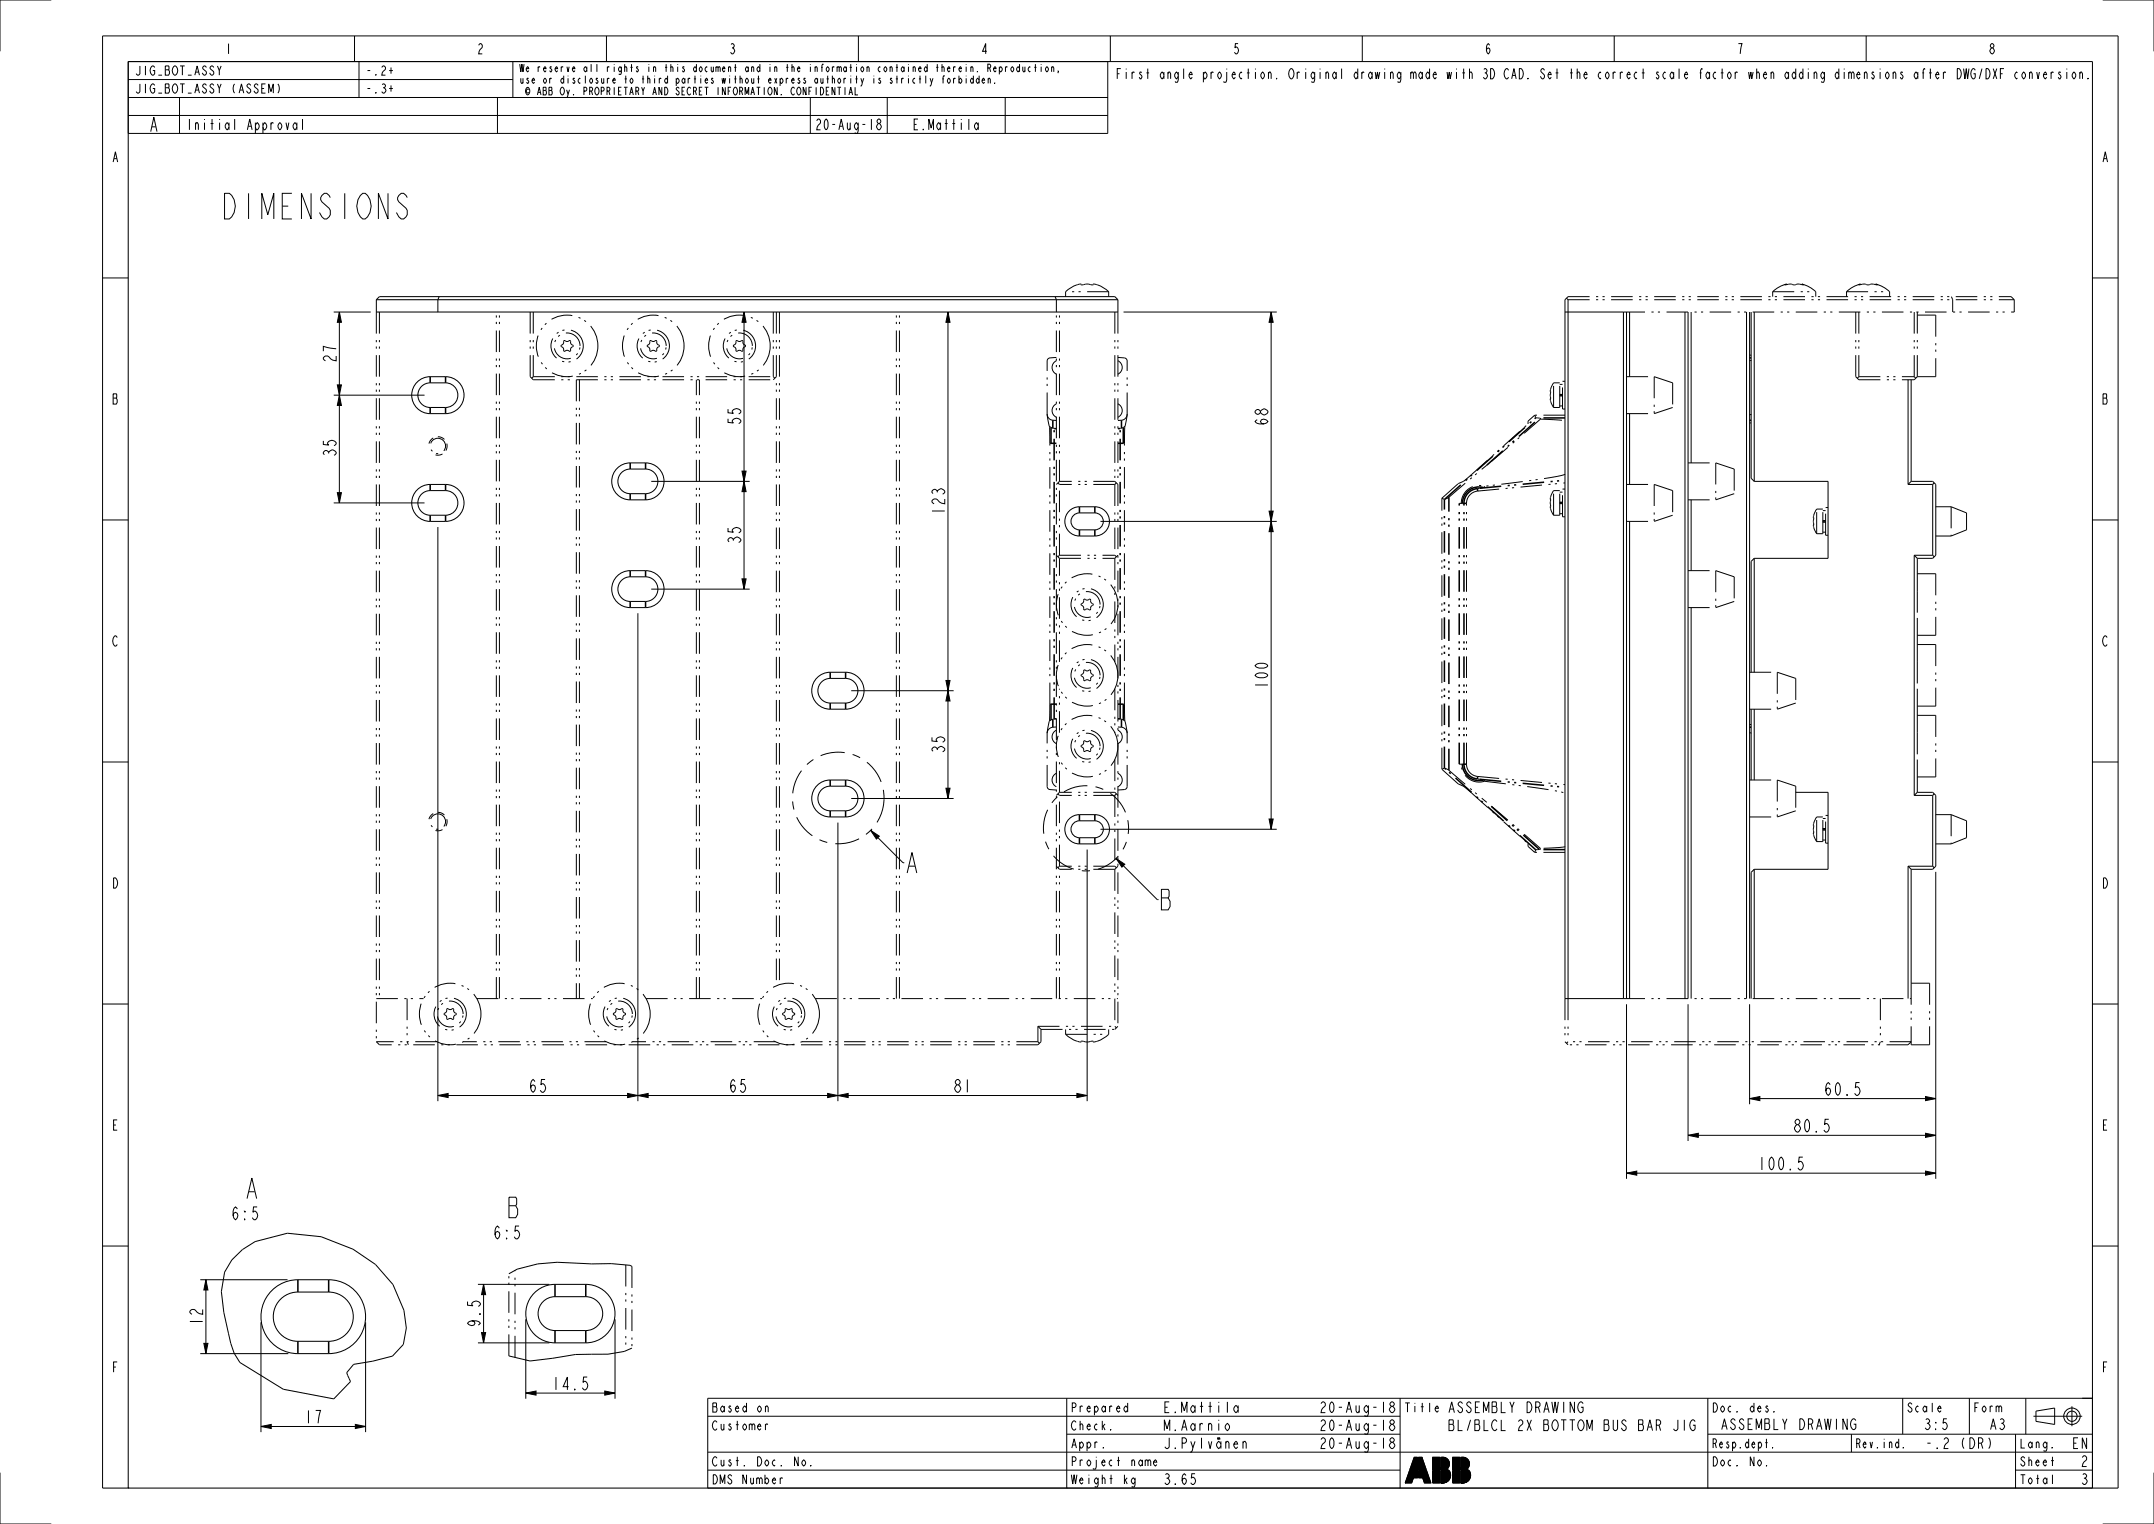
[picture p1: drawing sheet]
<svg xmlns="http://www.w3.org/2000/svg" width="420mm" height="297mm" viewBox="0 0 420 297" stroke-linecap="round" stroke-linejoin="round" font-family="sans-serif">
<defs><g id="words">
<text font-size="6.5" x="42.8" y="42.7">DIMENSIONS</text>
<g font-size="5.2">
<text x="176.3" y="170.1">A</text>
<text x="225.9" y="177.3">B</text>
<text x="47.5" y="233.6">A</text>
<text x="98.6" y="237.3">B</text>
</g>
<text font-size="3.6" x="29" y="25.7">A</text>
<g font-size="3.3">
<text x="65.5" y="70.8" transform="rotate(-90 65.5 70.8)">27</text>
<text x="144.5" y="83" transform="rotate(-90 144.5 83)">55</text>
<text x="247.2" y="83.1" transform="rotate(-90 247.2 83.1)">68</text>
<text x="65.5" y="89.2" transform="rotate(-90 65.5 89.2)">35</text>
<text x="184.2" y="100.5" transform="rotate(-90 184.2 100.5)">123</text>
<text x="144.5" y="106.2" transform="rotate(-90 144.5 106.2)">35</text>
<text x="247.2" y="134.4" transform="rotate(-90 247.2 134.4)">100</text>
<text x="184.2" y="147" transform="rotate(-90 184.2 147)">35</text>
<text x="103" y="212.9">65</text>
<text x="142" y="212.9">65</text>
<text x="185.8" y="212.9">81</text>
<text x="355.5" y="213.5">60.5</text>
<text x="349.5" y="220.6">80.5</text>
<text x="342.6" y="228">100.5</text>
<text x="44.8" y="237.7">6:5</text>
<text x="95.8" y="241.4">6:5</text>
<text x="39.5" y="258.5" transform="rotate(-90 39.5 258.5)">12</text>
<text x="93.7" y="258.8" transform="rotate(-90 93.7 258.8)">9.5</text>
<text x="107.5" y="270.9">14.5</text>
<text x="59.2" y="277.4">17</text>
</g>
<g font-size="2.7">
<text x="36.2" y="25.3">Initial Approval</text>
<text x="158.6" y="25.3">20-Aug-18</text>
<text x="177.6" y="25.3">E.Mattila</text>
<text x="226.7" y="275.3">E.Mattila</text>
<text x="256.6" y="275.3">20-Aug-18</text>
<text x="282.2" y="275.3">ASSEMBLY DRAWING</text>
<text x="226.7" y="278.8">M.Aarnio</text>
<text x="256.6" y="278.8">20-Aug-18</text>
<text x="282.2" y="278.8">BL/BLCL 2X BOTTOM BUS BAR JIG</text>
<text x="335.4" y="278.6">ASSEMBLY DRAWING</text>
<text x="374.9" y="278.6">3:5</text>
<text x="387.8" y="278.6">A3</text>
<text x="226.7" y="282.3">J.Pylvänen</text>
<text x="256.6" y="282.3">20-Aug-18</text>
<text x="375" y="282.3">-.2 (DR)</text>
<text x="403.8" y="282.3">EN</text>
<text x="405.5" y="285.8">2</text>
<text x="226.7" y="289.3">3.65</text>
<text x="405.5" y="289.3">3</text>
</g>
<g font-size="2.6">
<text x="43.8" y="10.5">1</text>
<text x="93" y="10.5">2</text>
<text x="142.1" y="10.5">3</text>
<text x="191.2" y="10.5">4</text>
<text x="240.3" y="10.5">5</text>
<text x="289.5" y="10.5">6</text>
<text x="338.6" y="10.5">7</text>
<text x="387.7" y="10.5">8</text>
<text x="217.5" y="15.4">First angle projection. Original drawing made with 3D CAD. Set the correct</text>
<text x="322.5" y="15.4">scale factor when adding dimensions after DWG/DXF conversion.</text>
<text x="21.8" y="31.6">A</text>
<text x="409.8" y="31.6">A</text>
<text x="21.8" y="78.8">B</text>
<text x="409.8" y="78.8">B</text>
<text x="21.8" y="125.9">C</text>
<text x="409.8" y="125.9">C</text>
<text x="21.8" y="173.1">D</text>
<text x="409.8" y="173.1">D</text>
<text x="21.8" y="220.3">E</text>
<text x="409.8" y="220.3">E</text>
<text x="21.8" y="267.4">F</text>
<text x="409.8" y="267.4">F</text>
</g>
<g font-size="2.3">
<text x="26.2" y="14.7">JIG_BOT_ASSY</text>
<text x="71.2" y="14.7">-.2+</text>
<text x="26.2" y="18.2">JIG_BOT_ASSY (ASSEM)</text>
<text x="71.2" y="18.2">-.3+</text>
<text x="138.7" y="275.2">Based on</text>
<text x="208.7" y="275.2">Prepared</text>
<text x="273.7" y="275.2">Title</text>
<text x="333.7" y="275.2">Doc. des.</text>
<text x="371.7" y="275.2">Scale</text>
<text x="384.7" y="275.2">Form</text>
<text x="138.7" y="278.7">Customer</text>
<text x="208.7" y="278.7">Check.</text>
<text x="138.7" y="285.7">Cust. Doc. No.</text>
<text x="208.7" y="285.7">Project name</text>
<text x="208.7" y="282.2">Appr.</text>
<text x="333.7" y="285.7">Doc. No.</text>
<text x="333.7" y="282.2">Resp.dept.</text>
<text x="361.7" y="282.2">Rev.ind.</text>
<text x="393.7" y="285.7">Sheet</text>
<text x="393.7" y="282.2">Lang.</text>
<text x="138.7" y="289.2">DMS Number</text>
<text x="208.7" y="289.2">Weight kg</text>
<text x="393.7" y="289.2">Total</text>
</g>
<g font-size="2">
<text x="101.2" y="14">We reserve all rights in this document and in the information contained</text>
<text x="101.2" y="16.3">use or disclosure to third parties without express authority is strictly</text>
<text x="182.2" y="14">therein. Reproduction,</text>
<text x="183.3" y="16.3">forbidden.</text>
<text x="102.4" y="18.5">© ABB Oy. PROPRIETARY AND SECRET INFORMATION. CONFIDENTIAL</text>
</g>
</g></defs>
<g fill="#000">
<path d="M274.8 286.6h1.6l-2.4 2.4zM275.8 284h.6l-1.5 2.4zM274 289l2.4-2.4-.8 1.4zM274 289l1.6-1-.4 1zM276.4 284v2.4h-1.5zM276.4 286.6v1.4h-.8zM276.6 284h.7l-.7 2.4zM276.6 286.6h1.6l-1.6 1.4zM276.6 288l1.6-1.4-.8 1.4zM277.3 284l.8 2.4h-1.5zM278.2 286.6l-.4 2.4-.4-1zM278.2 286.6l.8 2.4h-1.2z"/>
<path d="M279.4 284h1.4l-1.4 2.4zM279.4 286.6h1.4l-1.4 2.4zM280.8 284v2.4h-1.4zM280.8 286.6v2.4h-1.4zM281 286.6h1.6l-1.6 2.4zM281.4 284h.2l-.6 2.4zM281 289l.9-.1zM281 289h.6zM281.6 284l.3 .1-.9 2.3zM281 289l1.1-.2zM281.9 284.1l.2 .1-1.1 2.2zM281 289l1.4-.4-.3 .2z"/>
<path d="M281 286.4l1.4-.3-.2 .1zM281 286.4l1.2-.1zM282.1 284.2l.2 .2-1.3 2zM281 286.4l1.3-.1zM281 286.4h1.4zM281 286.4l1.5-.6-.1 .3zM281 289l1.5-.6-.1 .2zM282.3 284.4l.1 .2-1.4 1.8zM281 286.4l1.6-.8-.1 .2zM281 289l1.7-.8-.2 .2zM282.4 284.6l.1 .2-1.5 1.6zM281 286.4l1.6-1.1v.3z"/>
<path d="M281 286.4l1.5-1.6 .1 .3zM281 286.4l1.6-1.3v.2zM281 289l1.8-1.1-.1 .3zM282.6 286.6l.1 .2-1.7 2.2zM281 289l1.8-1.4v.3zM282.7 286.8l.1 .3-1.8 1.9zM281 289l1.8-1.6v.2zM282.8 287.1v.3l-1.8 1.6zM283.3 284h1.4l-1.4 2.4zM283.3 286.6h1.4l-1.4 2.4zM284.7 284v2.4h-1.4zM284.7 286.6v2.4h-1.4z"/>
<path d="M284.9 286.6h1.6l-1.6 2.4zM285.3 284h.2l-.6 2.4zM284.9 289l.9-.1zM284.9 289h.6zM285.5 284l.3 .1-.9 2.3zM284.9 289l1.1-.2zM285.8 284.1l.2 .1-1.1 2.2zM284.9 289l1.4-.4-.3 .2zM284.9 286.4l1.4-.3-.2 .1zM284.9 286.4l1.2-.1zM286 284.2l.2 .2-1.3 2zM284.9 286.4l1.3-.1z"/>
<path d="M284.9 286.4h1.4zM284.9 286.4l1.5-.6-.1 .3zM284.9 289l1.5-.6-.1 .2zM286.2 284.4l.1 .2-1.4 1.8zM284.9 286.4l1.6-.8-.1 .2zM284.9 289l1.7-.8-.2 .2zM286.3 284.6l.1 .2-1.5 1.6zM284.9 286.4l1.6-1.1v.3zM284.9 286.4l1.5-1.6 .1 .3zM284.9 286.4l1.6-1.3v.2zM284.9 289l1.8-1.1-.1 .3zM286.5 286.6l.1 .2-1.7 2.2z"/>
<path d="M284.9 289l1.8-1.4v.3zM286.6 286.8l.1 .3-1.8 1.9zM284.9 289l1.8-1.6v.2zM286.7 287.1v.3l-1.8 1.6z"/>
</g>
<g fill="none" stroke="#000" stroke-width=".19">
<path d="M10 0h-10v10M25 12h191v14h-191zM25 15.5h75M25 19h191M35 19v7M69.1 7v5M70 12v7M97 19v7M100 12v7M118.2 7v5M158 19v7M167.4 7v5"/>
<path d="M173 19v7M196 19v7M216.5 7v5M265.6 7v5M314.7 7v5M363.9 7v5M410 0h10v10M25 22.5h191M20 54.2h5M408 54.2h5M20 101.3h5M408 101.3h5"/>
<path d="M20 148.5h5M408 148.5h5M20 195.7h5M408 195.7h5M20 242.8h5M408 242.8h5M138 272.5h270v17.5h-270zM138 276h135M208 279.5h65M208 272.5v17.5M273 272.5v17.5M333 279.5h75"/>
<path d="M333 272.5v17.5M361 279.5v3.5M371 272.5v7M384 272.5v7M393 279.5v10.5M395 272.5v7M396.5 276h9.5M397 275l3.6-.6v3.2l-3.6-.6zM404 274.1v3.8M0 287v10h10M20 290v-283h393v283M25 289.9l.1 .1z"/>
<path d="M138 283h270M138 286.5h135M274 289l2.4-2.4-.8 1.4zM274 289l1.6-1-.4 1zM274.8 286.6h1.6l-2.4 2.4zM274.8 286.6h1.6v1.4h-.8l-.4 1h-1.2zM275.8 284h.6l-1.5 2.4zM275.8 284h.6v2.4h-1.5zM276.4 284v2.4h-1.5zM276.4 286.6v1.4h-.8zM276.6 284h.7l-.7 2.4zM276.6 286.6h1.6l-1.6 1.4z"/>
<path d="M276.6 288l1.6-1.4-.8 1.4zM276.6 286.6h1.6l.8 2.4h-1.2l-.4-1h-.8zM276.6 284h.7l.8 2.4h-1.5zM277.3 284l.8 2.4h-1.5zM278.2 286.6l-.4 2.4-.4-1zM278.2 286.6l.8 2.4h-1.2zM279.4 284h1.4l-1.4 2.4zM279.4 286.6h1.4l-1.4 2.4zM279.4 286.6h1.4v2.4h-1.4zM279.4 284h1.4v2.4h-1.4zM280.8 284v2.4h-1.4zM280.8 286.6v2.4h-1.4z"/>
<path d="M281 286.4l1.3-.1zM281 286.4l1.2-.1zM281 286.4l1.4-.3-.2 .1zM281 286.4l1.5-.6-.1 .3zM281 286.4l1.6-.8-.1 .2zM281 286.4l1.6-1.1v.3zM281 286.4l1.6-1.3v.2zM281 286.4l1.5-1.6 .1 .3zM281 284h.4l-.4 2.4zM281 286.4h1.4zM281 289l.9-.1zM281 289l1.1-.2z"/>
<path d="M281 289l1.4-.4-.3 .2zM281 289l1.5-.6-.1 .2zM281 289l1.7-.8-.2 .2zM281 289l1.8-1.1-.1 .3zM281 289l1.8-1.4v.3zM281 289l1.8-1.6v.2zM281 286.6h1.6l-1.6 2.4zM281 289h.6zM281 286.6h1.6a1.54 1.54 0 0 1 0 1.8 1.54 1.54 0 0 1-1.6 .6zM281 284a1.32 1.32 0 0 1 1.5 .6 1.32 1.32 0 0 1-.3 1.6l.2 .2h-1.4zM281.4 284h.2l-.6 2.4zM281.6 284l.3 .1-.9 2.3z"/>
<path d="M281.9 284.1l.2 .1-1.1 2.2zM282.1 284.2l.2 .2-1.3 2zM282.3 284.4l.1 .2-1.4 1.8zM282.4 284.6l.1 .2-1.5 1.6zM282.6 286.6l.1 .2-1.7 2.2zM282.7 286.8l.1 .3-1.8 1.9zM282.8 287.1v.3l-1.8 1.6zM283.3 284h1.4l-1.4 2.4zM283.3 286.6h1.4l-1.4 2.4zM283.3 286.6h1.4v2.4h-1.4zM283.3 284h1.4v2.4h-1.4zM284.7 284v2.4h-1.4z"/>
<path d="M284.7 286.6v2.4h-1.4zM284.9 286.4l1.3-.1zM284.9 286.4l1.2-.1zM284.9 286.4l1.4-.3-.2 .1zM284.9 286.4l1.5-.6-.1 .3zM284.9 286.4l1.6-.8-.1 .2zM284.9 286.4l1.6-1.1v.3zM284.9 286.4l1.6-1.3v.2zM284.9 286.4l1.5-1.6 .1 .3zM284.9 284h.4l-.4 2.4zM284.9 286.4h1.4zM284.9 289l.9-.1z"/>
<path d="M284.9 289l1.1-.2zM284.9 289l1.4-.4-.3 .2zM284.9 289l1.5-.6-.1 .2zM284.9 289l1.7-.8-.2 .2zM284.9 289l1.8-1.1-.1 .3zM284.9 289l1.8-1.4v.3zM284.9 289l1.8-1.6v.2zM284.9 286.6h1.6l-1.6 2.4zM284.9 289h.6zM284.9 284a1.32 1.32 0 0 1 1.5 .6 1.32 1.32 0 0 1-.3 1.6l.2 .2h-1.4zM284.9 286.6h1.6a1.54 1.54 0 0 1 0 1.8 1.54 1.54 0 0 1-1.6 .6zM285.3 284h.2l-.6 2.4z"/>
<path d="M285.5 284l.3 .1-.9 2.3zM285.8 284.1l.2 .1-1.1 2.2zM286 284.2l.2 .2-1.3 2zM286.2 284.4l.1 .2-1.4 1.8zM286.3 284.6l.1 .2-1.5 1.6zM286.5 286.6l.1 .2-1.7 2.2zM286.6 286.8l.1 .3-1.8 1.9zM286.7 287.1v.3l-1.8 1.6zM393 286.5h15M420 287v10h-10"/>
<circle cx="404" cy="276" r="1.6"/>
<circle cx="404" cy="276" r="1"/>
</g>
<path d="M281.2 284v2.4M285.1 284v2.4" fill="none" stroke="#000" stroke-width=".4"/>
<path d="M45.2 245.5l2.1-2 2.4-1.5 6.3-1.7 6.6 .7 6.2 2.4 4.4 3 3.4 3.9 2.2 5.1 .4 3.4-.6 3.2-2.1 2.3-3.8 1-3.7 .6-1.4 1.6 .7 1.7-3.2 3.4-9.9-1.9-8.4-5.2-1.1-1.8a55.6 55.6 0 0 1-2.5-12l.6-3.8zM123.2 246.8l-.4-.2-3.6-.3h-3.8l-6.8-.3-3.7 .3-4.1 1-1.6 .9M123.2 262.7l-1.5 .7-3.2 .5-6.3 .1-4.4 .7-4.5 .5-4.1-1M20 290h393M25 290v-278h383v278" fill="none" stroke="#000" stroke-width=".2"/>
<path d="M172.4 155.5a8.9 8.9 0 0 0-13.1-7.9 8.9 8.9 0 0 0-1 15.2 8.9 8.9 0 0 0 14-6.1l.1-1.2M220.1 161.4a8.3 8.3 0 0 0-12.2-7.3 8.3 8.3 0 0 0-.9 14.1 8.3 8.3 0 0 0 13-5.6l.1-1.2" fill="none" stroke="#000" stroke-width=".19" stroke-dasharray="1.6 1.6 4.8 1.6" stroke-linecap="butt"/>
<!-- layer: ALL_DIM -->
<g fill="#000">
<path d="M66.2 77l.4 2h-.8zM66.2 60.8l.4 2h-.8zM65.8 75h.8l-.4 2zM145.1 60.8l.4 2h-.8zM184.8 60.8l.4 2h-.8zM247.9 60.8l.4 2h-.8zM65.8 96h.8l-.4 2zM145.1 93.8l.4 2h-.8zM144.7 91.8h.8l-.4 2zM144.7 112.8h.8l-.4 2zM247.9 101.6l.4 2h-.8zM247.5 99.6h.8l-.4 2z"/>
<path d="M184.8 134.6l.4 2h-.8zM184.4 132.6h.8l-.4 2zM184.4 153.6h.8l-.4 2zM247.5 159.6h.8l-.4 2zM85.4 213.5l2-.4v.8zM124.4 213.5l2-.4v.8zM122.4 213.1l2 .4-2 .4zM163.4 213.5l2-.4v.8zM161.4 213.1l2 .4-2 .4zM210 213.1l2 .4-2 .4zM341.1 214.1l2-.4v.8zM375.4 213.7l2 .4-2 .4z"/>
<path d="M317.1 228.6l2-.4v.8zM329.1 221.3l2-.4v.8zM375.4 220.9l2 .4-2 .4zM375.4 228.2l2 .4-2 .4zM40.1 249.4l.4 2h-.8zM94.3 250.3l.4 2h-.8zM39.7 261.8h.8l-.4 2zM50.9 278l2-.4v.8zM69.3 277.6l2 .4-2 .4zM93.9 259.7h.8l-.4 2zM102.5 271.5l2-.4v.8zM117.9 271.1l2 .4-2 .4z"/>
</g>
<g fill="none" stroke="#000" stroke-width=".19">
<path d="M65.1 77h17.7M65.1 60.8h7.2M65.8 75h.8l-.4 2zM66.2 77l.4 2h-.8zM66.2 60.8l.4 2h-.8zM66.2 60.8v37.2M145.1 60.8l.4 2h-.8zM145.1 60.8v54M184.8 60.8l.4 2h-.8zM184.8 60.8v94.8M219.1 60.8h29.9M247.9 60.8l.4 2h-.8z"/>
<path d="M247.9 60.8v100.8M65.1 98h17.7M65.8 96h.8l-.4 2zM127 93.8h19.2M144.7 91.8h.8l-.4 2zM145.1 93.8l.4 2h-.8zM247.5 99.6h.8l-.4 2zM85.4 102.7v111.9M124.4 119.5v95.1M127 114.8h19.2M144.7 112.8h.8l-.4 2zM214.6 101.6h34.4"/>
<path d="M247.9 101.6l.4 2h-.8zM166 134.6h19.9M184.4 132.6h.8l-.4 2zM184.8 134.6l.4 2h-.8zM166 155.6h19.9M184.4 153.6h.8l-.4 2zM247.5 159.6h.8l-.4 2zM163.4 160.3v54.3M212 165.6v49M214.6 161.6h34.4M377.4 169.9v59.8M317.1 195.7v34"/>
<path d="M329.1 195.7v26.7M341.1 195.7v19.5M85.4 213.5l2-.4v.8zM85.4 213.5h126.6M122.4 213.1l2 .4-2 .4zM124.4 213.5l2-.4v.8zM161.4 213.1l2 .4-2 .4zM163.4 213.5l2-.4v.8zM210 213.1l2 .4-2 .4zM341.1 214.1l2-.4v.8zM341.1 214.1h36.3M375.4 213.7l2 .4-2 .4z"/>
<path d="M317.1 228.6l2-.4v.8zM317.1 228.6h60.3M329.1 221.3l2-.4v.8zM329.1 221.3h48.3M375.4 220.9l2 .4-2 .4zM375.4 228.2l2 .4-2 .4zM39 249.4h17.1M40.1 249.4l.4 2h-.8zM40.1 249.4v14.4M50.9 257.7v21.4M71.3 257.7v21.4M93.2 250.3h13.9"/>
<path d="M93.9 259.7h.8l-.4 2zM94.3 250.3l.4 2h-.8zM94.3 250.3v11.4M102.5 257.1v15.5M119.9 257.1v15.5M39 263.8h17.2M39.7 261.8h.8l-.4 2zM50.9 278l2-.4v.8zM50.9 278h20.4M69.3 277.6l2 .4-2 .4zM93.2 261.7h13.9M102.5 271.5l2-.4v.8z"/>
<path d="M102.5 271.5h17.4M117.9 271.1l2 .4-2 .4z"/>
</g>
<!-- layer: ASSEM_MEM -->
<g fill="none" stroke="#000" stroke-width=".19" stroke-dasharray="4.2 1.3 .4 .8 .4 1.3" stroke-linecap="butt">
<path d="M207.8 57.8v-.9M209.9 55.5l-1.3 .7-.8 .7M210 55.5h-.1M210.1 55.5h-.1M210.4 55.4l-.3 .1M210.8 55.5v-.1M210.8 55.4h-.4M211.3 55.5h-.5M211.6 55.4l-.3 .1M212.3 55.4h-.7M212.7 55.5l-.4-.1M213.2 55.4v.1"/>
<path d="M213.2 55.5h-.5M213.5 55.4h-.3M213.8 55.5l-.3-.1M213.9 55.5h-.1M214 55.5h-.1M216.2 57.8v-.9M216.2 56.9h-8.4M216.2 56.9l-1.3-1-.9-.4M305.1 58.4v2.4M305.7 57.8l-.6 .6M305.7 58.4v2.4M305.7 58.4l-.3-.3"/>
<path d="M305.7 58.4h87M305.7 57.8h86.4M345.6 56.9v.9M345.6 56.9h8.4M348 55.5h.1M348.1 55.5l.2-.1M348.3 55.4h.1M348.4 55.5v-.1M348.4 55.4l-1.5 .5-1.3 1M348.4 55.5h-.4M348.8 55.4l-.4 .1M349.4 55.4h-.6"/>
<path d="M349.6 55.5l-.2-.1M349.8 55.5h-.2M350.1 55.5h-.3M350.3 55.4l-.2 .1M350.9 55.4h-.6M351.3 55.5l-.4-.1M351.3 55.5v-.1M351.3 55.4h.1M351.4 55.4l.2 .1M351.6 55.5h.1M351.7 55.5h-.4M354 56.9v.9"/>
<path d="M354 56.9l-1.2-1-1.5-.5M360 56.9v.9M360 56.9h8.4M362.4 55.5h.1M362.5 55.5l.2-.1M362.7 55.4h.1M362.8 55.5v-.1M362.8 55.4l-1.5 .5-1.3 1M362.8 55.5h-.4M363.2 55.4l-.4 .1M363.8 55.4h-.6M364 55.5l-.2-.1"/>
<path d="M364.2 55.5h-.2M364.5 55.5h-.3M364.7 55.4l-.2 .1M365.3 55.4h-.6M365.7 55.5l-.4-.1M365.7 55.5v-.1M365.7 55.4h.1M365.8 55.4l.2 .1M366 55.5h.1M366.1 55.5h-.4M368.4 56.9v.9M368.4 56.9l-1.2-1-1.5-.5"/>
<path d="M380.7 58.4v2.4M380.7 58.4l-.2-.6M392.7 58.4v2.4M392.7 58.4l-.6-.6M73.4 60.8v142.2M74 60.8v133.8M103.4 73.4v-12.6M104 73.4l-.3 .3M104 73.4v-12.6M104 74l-.6-.6M104 74h46.8M104 73.4h46.8"/>
<path d="M109.4 67.4l.1 .2M109.5 67.6l.3 .1 .1 .5M109.5 67.2l-.1 .2M109.9 66.6l-.1 .5-.3 .1M109.9 68.2l.1 .2M110 66.4l-.1 .2M110 68.4h.2M110.2 66.4l.2 .1 .5-.1M110.2 66.4h-.2M110.9 68.4l-.2-.1-.5 .1M110.9 66.4h.3M111.2 66.4l.1 .2"/>
<path d="M111.2 68.4h-.3M111.3 66.6l.1 .5 .2 .1M111.3 68.2l-.1 .2M111.6 67.6l-.2 .1-.1 .5M111.6 67.2l.2 .2M111.8 67.4l-.2 .2M112.4 74v120.6M113 74v120.6M113.1 67.4a2.52 2.52 0 0 0-3.6-2.3 2.52 2.52 0 0 0-.5 4.3 2.52 2.52 0 0 0 4-1.4l.1-.6M113.7 67.4a3.2 3.2 0 0 0-4.5-2.8 3.2 3.2 0 0 0-.5 5.3 3.2 3.2 0 0 0 5-1.9v-.6M116.6 67.4a6 6 0 0 0-8.7-5.3 6 6 0 0 0-.9 10.2 6 6 0 0 0 9.5-3.9l.1-1M126.2 67.4l.1 .2"/>
<path d="M126.3 67.6l.3 .1 .1 .5M126.3 67.2l-.1 .2M126.7 66.6l-.1 .5-.3 .1M126.7 68.2l.1 .2M126.8 66.4l-.1 .2M126.8 68.4h.2M127 66.4l.2 .1 .5-.1M127 66.4h-.2M127.7 68.4l-.2-.1-.5 .1M127.7 66.4h.3M128 66.4l.1 .2M128 68.4h-.3"/>
<path d="M128.1 66.6l.1 .5 .2 .1M128.1 68.2l-.1 .2M128.4 67.6l-.2 .1-.1 .5M128.4 67.2l.2 .2M128.6 67.4l-.2 .2M129.9 67.4a2.52 2.52 0 0 0-3.6-2.3 2.52 2.52 0 0 0-.5 4.3 2.52 2.52 0 0 0 4-1.4l.1-.6M130.5 67.4a3.2 3.2 0 0 0-4.5-2.8 3.2 3.2 0 0 0-.5 5.3 3.2 3.2 0 0 0 5-1.9v-.6M133.4 67.4a6 6 0 0 0-8.7-5.3 6 6 0 0 0-.9 10.2 6 6 0 0 0 9.5-3.9l.1-1M143 67.4l.1 .2M143.1 67.6l.3 .1 .1 .5M143.1 67.2l-.1 .2M143.5 66.6l-.1 .5-.3 .1"/>
<path d="M143.5 68.2l.1 .2M143.6 66.4l-.1 .2M143.6 68.4h.2M143.8 66.4l.2 .1 .5-.1M143.8 66.4h-.2M144.5 68.4l-.2-.1-.5 .1M144.5 66.4h.3M144.8 66.4l.1 .2M144.8 68.4h-.3M144.9 66.6l.1 .5 .2 .1M144.9 68.2l-.1 .2M145.2 67.6l-.2 .1-.1 .5"/>
<path d="M145.2 67.2l.2 .2M145.4 67.4l-.2 .2M146.7 67.4a2.52 2.52 0 0 0-3.6-2.3 2.52 2.52 0 0 0-.5 4.3 2.52 2.52 0 0 0 4-1.4l.1-.6M147.3 67.4a3.2 3.2 0 0 0-4.5-2.8 3.2 3.2 0 0 0-.5 5.3 3.2 3.2 0 0 0 5-1.9v-.6M150.2 67.4a6 6 0 0 0-8.7-5.3 6 6 0 0 0-.9 10.2 6 6 0 0 0 9.5-3.9l.1-1M150.8 74l.6-.6M150.8 60.8v12.6M151.1 73.7l-.3-.3M151.4 60.8v131.3M152 60.8v131.1M204.7 69.7h1.3M204.7 69.7l-.2 .1-.3 .5"/>
<path d="M205.1 71.6a1.44 1.44 0 0 0 .9 1.3M206 70.3a1.44 1.44 0 0 0-.9 1.3M206 78.7a1.44 1.44 0 0 0-.9 1.3M217.4 60.8v33M218 69.7h1.2M218 60.8v139.2M218 70.3a1.44 1.44 0 0 1 .8 1.3M218 78.7a1.44 1.44 0 0 1 .8 1.3M218.8 71.6a1.44 1.44 0 0 1-.8 1.3M219.8 70.3l-.1-.2-.5-.4M302.3 77v.3M302.3 77.7v.3"/>
<path d="M302.3 78v.1M302.3 77.3v.4M302.3 76.8v.2M302.3 76v.3M302.3 77.8v-.1M302.3 75.9l.1-.1M302.3 78.1l.1 .1M302.3 75.9v.1M302.3 76.3v.5M302.3 77.7v.1M302.4 75.8h-.1M302.4 78.2l.5 1.2"/>
<path d="M302.9 79.4v-4.8M302.9 79.4h1.2M302.9 74.6h1.2M302.9 74.6l-.5 1.2M304.1 79.4v-4.8M304.1 77.1h.6M304.1 76.9h.6M304.7 79.7v-5.4M304.7 79.1h-.6M304.7 77.2h-.6M304.7 76.9h-.6M304.7 74.9h-.6"/>
<path d="M305.1 79.7h-.4M305.1 74.3h-.4M316.5 60.8h76.2M317.1 73.4h5.4M322.5 73.4v7.2M326.1 79.4l-3.6 1.2M326.1 74.6v4.8M326.1 74.6l-3.6-1.2M361.8 60.8v12.6M362.4 73.4l-.3 .3M362.4 60.8v12.6M362.4 74h10.8"/>
<path d="M362.4 73.4h10.8M362.4 74l-.6-.6M373.2 74l.6-.6M373.2 73.4v-12.6M373.5 73.7l-.3-.3M373.8 73.4v-12.6M373.8 73.4h3.6M373.8 61.4h3.6M377.4 61.4v12M86.9 86.9a1.5 1.5 0 0 0-2.1-1.4 1.5 1.5 0 0 0-.4 2.5 1.5 1.5 0 0 0 2.4-.6l.1-.5M204.2 80.7v-10.4M204.2 80.7l.4 2.4"/>
<path d="M204.2 80.7l.3 .8 .8 .4M204.6 83.1l.3 .2M204.6 83.3v-.2M204.7 86.4l-.1-3.1M204.9 86.4h-.2M204.9 83.3l.4 .1M205.1 80a1.44 1.44 0 0 0 .9 1.3M205.3 83.4l.1 .1M205.4 83.5h.1M206 81.9h-.7M206.6 93.8l-.6 .6M206.6 93.8v-33"/>
<path d="M206.6 94.4l-.3-.3M217.4 94.4l.3-.3M217.4 94.4h-10.8M217.4 93.8h-10.8M217.4 94.4v13.8M218 94.4l-.6-.6M218.4 83.5h.1M218.5 83.5h.1M218.6 83.5l.1-.1M218.7 81.9h-.7M218.7 83.4l.3-.1M218.7 81.9l.8-.4 .3-.8"/>
<path d="M218.8 80a1.44 1.44 0 0 1-.8 1.3M219 83.3l.4-.2M219.3 86.4h-.3M219.3 83.3v3.1M219.3 83.1v.2M219.4 83.1l.4-2.4M219.8 80.7v-10.4M281.1 97.1l3.2-2.8M281.1 97.1l.5 .2M281.6 97.3h.1M282.5 96.9l-.8 .4M282.5 96.9l7.4-6.2"/>
<path d="M284.5 98.1h.6M284.9 98.1l.4-1.6 1-1.2 1.5-.6 1.6 .1M285.3 93.8l-1 .5M286.9 92.5l11-9.9M286.9 92.5l-1.6 1.3M288.1 95.7l17-1.6M288.1 95.7a2.4 2.4 0 0 0-2.2 2.4M288.5 95.1l-.4 .1M289.2 95l-.7 .1M289.4 94.8l-.2 .2M297.9 82.1l1.3-1.2M297.9 82.6v-.5"/>
<path d="M299.5 81.4l-.3-.5M299.5 81.4h.3M299.8 81.4l.4 .1M300.2 81.5l.2 .2M300.4 81.7l-10.5 9M300.4 81.7l3.6 .2 1.1 .1M302.3 98v.3M302.3 98.7v.3M302.3 99v.1M302.3 98.3v.4M302.3 97.8v.2M302.3 97v.3"/>
<path d="M302.3 98.8v-.1M302.3 96.9l.1-.1M302.3 99.1l.1 .1M302.3 96.9v.1M302.3 97.3v.5M302.3 98.7v.1M302.4 96.8h-.1M302.4 99.2l.5 1.2M302.9 95.6h1.2M302.9 95.6l-.5 1.2M304.1 98.1h.6M304.1 97.9h.6"/>
<path d="M304.7 98.2h-.6M304.7 97.9h-.6M304.7 95.9h-.6M305.1 95.3h-.4M305.1 80.9h-5.9M305.1 92.4l-.9 .3-2.9 .5-11.9 1.6M317.1 94.4h5.4M317.1 80.6h5.4M322.5 94.4v7.2M326.1 95.6v4.8M326.1 95.6l-3.6-1.2M329.1 97.4h5.4"/>
<path d="M329.1 90.2h5.4M334.5 90.2v7.2M338.1 96.2l-3.6 1.2M338.1 91.4v4.8M338.1 91.4l-3.6-1.2M354.2 99.2h1.2M354.2 99.2l-.5 1.2M356 99.5h-.6M356.4 98.9h-.4M377.4 98.8h3M380.4 98.8v5.7M383.4 100v3.3"/>
<path d="M383.4 100l-3-1.2M206.6 108.8h10.8M206.6 108.2h10.8M206.6 108.2l-.3 .3M206.6 108.2v-13.8M206.6 108.8l-.6-.6M210.8 117.8l.1 .2M210.9 118l.4 .4v.2M210.9 117.6l-.1 .2M211.3 117l-.1 .5-.3 .1M211.3 118.6l.1 .2M211.4 116.8l-.1 .2"/>
<path d="M211.4 118.8h.2M211.6 116.8l.2 .1 .5-.1M211.6 116.8h-.2M212.3 118.8l-.5-.1-.2 .1M212.3 116.8h.3M212.6 116.8l.1 .2M212.6 118.8h-.3M212.7 117l.1 .5 .2 .1M212.7 118.6l-.1 .2M213 118l-.2 .1-.1 .5M213 117.6l.2 .2M213.2 117.8l-.2 .2"/>
<path d="M214.5 117.8a2.52 2.52 0 0 0-3.6-2.3 2.52 2.52 0 0 0-.5 4.3 2.52 2.52 0 0 0 4-1.4l.1-.6M215.1 117.8a3.2 3.2 0 0 0-4.5-2.8 3.2 3.2 0 0 0-.5 5.3 3.2 3.2 0 0 0 5-1.9v-.6M217.4 108.8l.6-.6M217.4 108.8v20.2M217.7 108.5l-.3-.3M218 117.8a6 6 0 0 0-8.7-5.3 6 6 0 0 0-.9 10.2 6 6 0 0 0 9.5-3.9l.1-1M302.9 100.4v-4.8M302.9 100.4h1.2M304.1 100.4v-4.8M304.7 100.7v-5.4M304.7 100.1h-.6M305.1 100.7h-.4"/>
<path d="M317.1 101.6h5.4M326.1 100.4l-3.6 1.2M329.1 118.4h5.4M329.1 111.2h5.4M334.5 111.2v7.2M338.1 117.2l-3.6 1.2M338.1 112.4v4.8M338.1 112.4l-3.6-1.2M353.6 101.6v.3M353.6 102.4v.2M353.6 102.3v.1M353.6 102.6v.1"/>
<path d="M353.6 101.9v.4M353.6 101.4v.2M353.6 100.6v.3M353.6 102.4v-.1M353.6 102.7v.1M353.6 100.5v.1M353.6 100.9v.5M353.6 102.8h.1M353.7 100.4l-.1 .1M353.7 100.4h-.1M353.7 102.8l.5 1.2M354.2 104v-4.8"/>
<path d="M354.2 104h1.2M355.4 104v-4.8M355.4 101.7h.6M355.4 101.5h.6M356 104.3v-5.4M356 103.7h-.6M356 101.8h-.6M356 101.5h-.6M356.4 104.3h-.4M373.8 111.8h3.6M373.8 115.2v5.2M377.4 104.5h3"/>
<path d="M377.4 111.8v12M383.4 103.3l-3 1.2M204.7 137.2v-50.8M204.9 137.2h-.2M206.6 129v-20.2M210.8 131.6l.1 .2M210.9 131.8l.3 .1 .1 .5M210.9 131.4l-.1 .2M211.3 130.8l-.1 .5-.3 .1M211.3 132.4l.1 .2M211.4 130.6l-.1 .2M211.4 132.6h.2"/>
<path d="M211.6 130.6h-.2M211.6 130.6l.2 .1 .5-.1M212.3 132.6l-.5-.1-.2 .1M212.3 130.6h.3M212.6 130.6l.1 .2M212.6 132.6h-.3M212.7 130.8l.1 .5 .2 .1M212.7 132.4l-.1 .2M213 131.8l-.2 .1-.1 .5M213 131.4l.2 .2M213.2 131.6l-.2 .2M214.5 131.6a2.52 2.52 0 0 0-3.6-2.3 2.52 2.52 0 0 0-.5 4.3 2.52 2.52 0 0 0 4-1.4l.1-.6"/>
<path d="M215.1 131.6a3.2 3.2 0 0 0-4.5-2.8 3.2 3.2 0 0 0-.5 5.3 3.2 3.2 0 0 0 5-1.9v-.6M217.4 134.2v8.6M218 131.6a6 6 0 0 0-8.7-5.3 6 6 0 0 0-.9 10.2 6 6 0 0 0 9.5-3.9l.1-1M219.2 137.2v-50.8M219.3 137.2h-.3M219.3 137.2v3.1M341.1 138.2h5.4M341.1 131h5.4M346.5 131v7.2M350.1 132.2l-3.6-1.2M350.1 132.2v4.8M350.1 137l-3.6 1.2"/>
<path d="M373.8 139.4h3.6M373.8 137.6h3.6M373.8 125.6h3.6M373.8 123.8h3.6M373.8 129v5.2M377.4 125.6v12M377.4 139.4v12M204.2 153.3v-10.4M204.2 153.3l.3 .5 .2 .1M204.6 140.6l-.4 2.3M204.6 140.6l.3-.3M204.6 140.5l.1-.2"/>
<path d="M204.7 140.3v-3.1M204.9 140.3l.4-.1M205.1 152a1.44 1.44 0 0 0 .9 1.3M205.1 143.6a1.44 1.44 0 0 0 .9 1.3M205.3 141.7h.7M205.3 140.2l.1-.1M205.3 141.7l-.8 .4-.3 .8M205.4 140.1h.1M206 150.7a1.44 1.44 0 0 0-.9 1.3M206 142.3a1.44 1.44 0 0 0-.9 1.3M206 154l-1.3-.1M206 155l.6-.6"/>
<path d="M206.3 154.7l.3 .3M206.6 154.4v-6.4M206.6 142.8v-8.6M210.8 145.4l.1 .2M210.9 145.6l.3 .1 .1 .5M210.9 145.2l-.1 .2M211.3 146.2l.1 .2M211.3 144.6v.3l-.4 .3M211.4 146.4h.2M211.4 144.4l-.1 .2M211.6 144.4h-.2M211.6 144.4l.2 .1 .5-.1"/>
<path d="M212.3 146.4l-.2-.1-.5 .1M212.3 144.4h.3M212.6 146.4h-.3M212.6 144.4l.1 .2M212.7 146.2l-.1 .2M212.7 144.6l.1 .5 .2 .1M213 145.6l-.2 .1-.1 .5M213 145.2l.2 .2M213.2 145.4l-.2 .2M214.5 145.4a2.52 2.52 0 0 0-3.6-2.3 2.52 2.52 0 0 0-.5 4.3 2.52 2.52 0 0 0 4-1.4l.1-.6M215.1 145.4a3.2 3.2 0 0 0-4.5-2.8 3.2 3.2 0 0 0-.5 5.3 3.2 3.2 0 0 0 5-1.9v-.6M217.4 155h-10.8"/>
<path d="M217.4 154.4h-10.8M217.4 154.4l.6 .6M217.4 155l.3-.3M217.4 148v6.4M217.4 155v13.8M218 141.7h.7M218 145.4a6 6 0 0 0-8.7-5.3 6 6 0 0 0-.9 10.2 6 6 0 0 0 9.5-3.9l.1-1M218 150.7a1.44 1.44 0 0 1 .8 1.3M218 142.3a1.44 1.44 0 0 1 .8 1.3M218.4 140.1h.1M218.5 140.1h.1M218.6 140.1l.1 .1"/>
<path d="M218.7 140.2l.3 .1M218.8 152a1.44 1.44 0 0 1-.8 1.3M218.8 143.6a1.44 1.44 0 0 1-.8 1.3M219 140.3l.4 .3M219.2 153.9l-1.2 .1M219.2 153.9l.5-.3 .1-.3M219.3 140.3v.2M219.8 153.3v-10.4M219.8 142.9l-.4-2.3M219.8 142.9l-.3-.8-.8-.4M281.1 149.9v-52.8M281.1 149.9l.5-.2"/>
<path d="M281.6 149.7h.1M281.7 149.7l.8 .4M282.5 150.1l7.4 6.3M284.3 152.8l-3.2-2.9M284.3 152.8l1 .4M284.5 148.9h.6M285.3 153.2l1.6 1.3M285.9 148.9v-50.8M285.9 148.9a2.4 2.4 0 0 0 2.2 2.4M286.9 154.5l11 9.9M288.1 151.3l17 1.6M288.5 151.9l-.4-.1"/>
<path d="M289.2 152l-.7-.1M289.4 152.3l-.2-.3M289.4 152.3l-1.6 .1-1.5-.7-1-1.2-.4-1.6M289.4 152.3l11.9 1.5 2.9 .5 .9 .3M341.1 159.2h5.4M341.1 152h5.4M346.5 152v7.2M350.1 153.2l-3.6-1.2M350.1 153.2v4.8M350.1 158l-3.6 1.2M354.2 159.2h1.2M354.2 159.2l-.5 1.2"/>
<path d="M356 159.5h-.6M356.4 158.9h-.4M373.8 151.4h3.6M373.8 142.8v5.2M377.4 158.8h3M380.4 158.8v5.7M383.4 160l-3-1.2M383.4 160v3.3M86.9 160.1a1.5 1.5 0 0 0-2.1-1.4 1.5 1.5 0 0 0-.4 2.5 1.5 1.5 0 0 0 2.4-.6l.1-.5M206.6 169.4l-.6-.6M206.6 168.8v-13.8M206.6 168.8l-.3 .3"/>
<path d="M217.4 169.4h-10.8M217.4 168.8h-10.8M217.4 169.4v30.6M217.4 169.4l.6-.6M217.7 169.1l-.3-.3M297.9 164.4v.6M299.2 166.1l-1.3-1.1M299.5 165.6l-.3 .5M299.5 165.6h.3M300.2 165.5l-.4 .1M300.4 165.3l-10.5-8.9M300.4 165.3l-.2 .2"/>
<path d="M305.1 166.1h-5.9M305.1 165l-1.1 .2-3.6 .1M353.6 161.6v.3M353.6 162.4v.2M353.6 162.3v.1M353.6 162.6v.1M353.6 161.9v.4M353.6 161.4v.2M353.6 160.6v.3M353.6 162.4v-.1M353.6 162.7v.1M353.6 160.5v.1"/>
<path d="M353.6 160.9v.5M353.6 162.8h.1M353.6 160.4h.1M353.7 160.4l-.1 .1M353.7 162.8l.5 1.2M354.2 164h1.2M354.2 164v-4.8M355.4 161.7h.6M355.4 161.5h.6M355.4 164v-4.8M356 163.7h-.6M356 161.8h-.6"/>
<path d="M356 161.5h-.6M356 164.3v-5.4M356.4 164.3h-.4M377.4 164.5h3M383.4 163.3l-3 1.2M73.4 194.6h9.2M79.4 194.6v8.4M86.6 197.6l.1 .2M86.7 197.8l.3 .1 .1 .5M86.7 197.4l-.1 .2M87.1 196.8v.3l-.4 .3M87.1 198.4l.1 .2"/>
<path d="M87.2 196.6l-.1 .2M87.2 198.6h.2M87.4 196.6l.2 .1 .5-.1M87.4 196.6h-.2M88.1 198.6l-.2-.1-.5 .1M88.1 196.6h.3M88.4 196.6l.1 .2M88.4 198.6h-.3M88.5 196.8v.3l.3 .3M88.5 198.4l-.1 .2M88.8 197.8l-.2 .1-.1 .5M88.8 197.4l.2 .2"/>
<path d="M89 197.6l-.2 .2M90.3 197.6a2.52 2.52 0 0 0-3.6-2.3 2.52 2.52 0 0 0-.5 4.3 2.52 2.52 0 0 0 4-1.4l.1-.6M90.9 197.6a3.2 3.2 0 0 0-4.5-2.8 3.2 3.2 0 0 0-.5 5.3 3.2 3.2 0 0 0 5-1.9v-.6M93 194.6h22.6M93.8 197.6a6 6 0 0 0-8.7-5.3 6 6 0 0 0-.9 10.2 6 6 0 0 0 9.5-3.9l.1-1M96.8 194.6v-133.8M97.4 194.6v-133.8M119.6 197.6l.1 .2M119.7 197.8l.3 .1 .1 .5M119.7 197.4l-.1 .2M120.1 196.8v.3l-.4 .3M120.1 198.4l.1 .2"/>
<path d="M120.2 196.6l-.1 .2M120.2 198.6h.2M120.4 196.6l.2 .1 .5-.1M120.4 196.6h-.2M121.1 198.6l-.2-.1-.5 .1M121.1 196.6h.3M121.4 196.6l.1 .2M121.4 198.6h-.3M121.5 196.8v.3l.3 .3M121.5 198.4l-.1 .2M121.8 197.8l-.3 .4v.2M121.8 197.4l.2 .2"/>
<path d="M122 197.6l-.2 .2M123.3 197.6a2.52 2.52 0 0 0-3.6-2.3 2.52 2.52 0 0 0-.5 4.3 2.52 2.52 0 0 0 4-1.4l.1-.6M123.9 197.6a3.2 3.2 0 0 0-4.5-2.8 3.2 3.2 0 0 0-.5 5.3 3.2 3.2 0 0 0 5-1.9v-.6M126 194.6h22.6M126.8 197.6a6 6 0 0 0-8.7-5.3 6 6 0 0 0-.9 10.2 6 6 0 0 0 9.5-3.9l.1-1M135.8 194.6v-120.6M136.4 194.6v-120.6M152.6 197.6l.1 .2M152.7 197.8l.3 .1 .1 .5M152.7 197.4l-.1 .2M153.1 196.8v.3l-.4 .3M153.1 198.4l.1 .2"/>
<path d="M153.2 196.6l-.1 .2M153.2 198.6h.2M153.4 196.6l.2 .1 .5-.1M153.4 196.6h-.2M154.1 198.6l-.2-.1-.5 .1M154.1 196.6h.3M154.4 196.6l.1 .2M154.4 198.6h-.3M154.5 196.8v.3l.3 .3M154.5 198.4l-.1 .2M154.8 197.8l-.3 .4v.2M154.8 197.4l.2 .2"/>
<path d="M155 197.6l-.2 .2M156.3 197.6a2.52 2.52 0 0 0-3.6-2.3 2.52 2.52 0 0 0-.5 4.3 2.52 2.52 0 0 0 4-1.4l.1-.6M156.9 197.6a3.2 3.2 0 0 0-4.5-2.8 3.2 3.2 0 0 0-.5 5.3 3.2 3.2 0 0 0 5-1.9v-.6M159 194.6h59M159.8 197.6a6 6 0 0 0-8.7-5.3 6 6 0 0 0-.9 10.2 6 6 0 0 0 9.5-3.9l.1-1M174.8 194.6v-133.8M175.4 194.6v-133.8M206 194.6v-133.8M206.6 194.6v-25.2M305.1 194.6v8.4M305.7 194.6v8.4M316.5 194.6h56.1"/>
<path d="M366.6 194.6v8.4M372.6 191.6h3.6M372.6 191.6v12M376.2 191.6v12M73.4 203l.6 .6M79.4 203l.2 .6M85.2 203h-11.8M118.2 203h-27.8M151.2 203h-27.8M202.4 203.6h-128.4M202.4 203h-46M202.4 200h15"/>
<path d="M202.4 203l.3 .3M202.4 203v-3M203 200.6h14.4M203 200.6l-.6-.6M203 203v-2.4M203 203l-.6 .6M207.8 201.6h8.4M207.8 200.6v1M207.8 201.6l.8 .6 1.3 .7M209.9 202.9h.1M210 202.9h.1M210.1 202.9l.3 .1"/>
<path d="M210.4 203h.4M210.8 203v-.1M210.8 202.9h.5M211.3 202.9l.3 .1M211.6 203h.7M212.3 203l.4-.1M212.7 202.9h.5M213.2 202.9v.1M213.2 203h.3M213.5 203l.3-.1M213.8 202.9h.1M213.9 202.9h.1"/>
<path d="M214 202.9l.9-.4 1.3-.9M216.2 200.6v1M217.4 200.6l.6-.6M217.7 200.3l-.3-.3M305.1 203l.6 .6M305.4 203.3l.3-.3M366.6 203l-.2 .6M372 203.6h-66.3M372.6 203.6h3.6M372.6 203h-66.9M372.6 203l-.6 .6M122 246.5v16.7"/>
<path d="M123.2 246.8v15.9M99.2 264.2v-16M100.4 264.5v-16.9"/>
</g>
<g fill="none" stroke="#000" stroke-width=".2">
<path d="M73.4 58.4l.6-.6h143.4l.6 .6M73.4 58.4v2.4h144.6v-2.4M73.4 58.4h144.6M85.6 57.8l-.2 .6v2.4M205.7 57.8l.3 .6v2.4M81.3 74.5a3.6 3.6 0 0 1 2.6-1.1h3a3.6 3.6 0 0 1 3.6 3.6 3.6 3.6 0 0 1-3.6 3.6h-3a3.6 3.6 0 0 1-3.3-2.2 3.6 3.6 0 0 1 .7-3.9zM82.4 75.1l.9-.4 3.6-.1a2.4 2.4 0 0 1 2.4 2.4 2.4 2.4 0 0 1-2.4 2.4h-3a2.4 2.4 0 0 1-2.3-1.6 2.4 2.4 0 0 1 .8-2.7zM305.1 60.8h11.4v133.8h-11.4zM305.7 60.8v133.8M317.1 60.8v133.8M317.7 60.8v12.6M328.5 60.8v133.8"/>
<path d="M329.1 60.8v133.8M329.7 60.8v29.4M340.5 60.8v133.8M341.1 70.2l.3 .1M341.1 60.8v133.8M341.1 69.2h.3M341.4 60.8v32.4l.6 .6M342 60.8v33M372 74v20.4M372.6 74v19.8M81.3 95.5a3.6 3.6 0 0 1 2.6-1.1h3a3.6 3.6 0 0 1 3.6 3.6 3.6 3.6 0 0 1-3.6 3.6h-3a3.6 3.6 0 0 1-3.3-2.2 3.6 3.6 0 0 1 .7-3.9zM82.4 96.1l.9-.4 3.6-.1a2.4 2.4 0 0 1 2.4 2.4 2.4 2.4 0 0 1-2.4 2.4h-3a2.4 2.4 0 0 1-2.3-1.6 2.4 2.4 0 0 1 .8-2.7z"/>
<path d="M120.3 91.3a3.6 3.6 0 0 1 2.6-1.1h3a3.6 3.6 0 0 1 3.6 3.6 3.6 3.6 0 0 1-3.6 3.6h-3a3.6 3.6 0 0 1-3.3-2.2 3.6 3.6 0 0 1 .7-3.9zM121.4 91.9l.9-.4 3.6-.1a2.4 2.4 0 0 1 2.4 2.4 2.4 2.4 0 0 1-2.4 2.4h-3a2.4 2.4 0 0 1-2.3-1.6 2.4 2.4 0 0 1 .8-2.7zM208.3 99.8a2.84 2.84 0 0 1 2.2-1h3a2.85 2.85 0 0 1 2.8 2.8 2.85 2.85 0 0 1-2.8 2.9h-3a2.85 2.85 0 0 1-2.6-1.7 2.85 2.85 0 0 1 .4-3zM317.7 80.6v13.8M329.7 97.4v13.8M341.4 80.7l-.3 .2M341.4 82.4h-.3M342 93.8h14.4v15h-14.4M372 94.4h4.8M372.6 93.8l-.6 .6M372.6 93.8h4.2l.6 .6v13.8l-.6 .6h-3M376.8 94.4v13.8"/>
<path d="M377.1 94.1l-.3 .3M120.3 112.3a3.6 3.6 0 0 1 2.6-1.1h3a3.6 3.6 0 0 1 3.6 3.6 3.6 3.6 0 0 1-3.6 3.6h-3a3.6 3.6 0 0 1-3.3-2.2 3.6 3.6 0 0 1 .7-3.9zM121 113.3a2.4 2.4 0 0 1 1.9-.9h3a2.4 2.4 0 0 1 2.4 2.4 2.4 2.4 0 0 1-2.4 2.4h-3a2.4 2.4 0 0 1-2.2-1.4 2.4 2.4 0 0 1 .3-2.5zM209.3 100.4l.7-.4h.5h3a1.65 1.65 0 0 1 1.6 1.6 1.65 1.65 0 0 1-1.6 1.7h-3a1.65 1.65 0 0 1-1.5-1.1 1.65 1.65 0 0 1 .3-1.8zM317.7 101.6v93M329.7 118.4v76.2M342 108.8l-.6 .6v21.6M342 108.8v22.2M373.2 108.2h3.6M373.2 108.2v46.8M373.2 108.2l.6 .6M373.8 108.8v6.4"/>
<path d="M376.8 108.2l.3 .3M159.3 132.1a3.6 3.6 0 0 1 2.6-1.1h3a3.6 3.6 0 0 1 3.6 3.6 3.6 3.6 0 0 1-3.6 3.6h-3a3.6 3.6 0 0 1-3.3-2.2 3.6 3.6 0 0 1 .7-3.9zM160.4 132.7l.9-.4 3.6-.1a2.4 2.4 0 0 1 2.4 2.4 2.4 2.4 0 0 1-2.4 2.4h-3a2.4 2.4 0 0 1-2.3-1.6 2.4 2.4 0 0 1 .8-2.7zM341.4 138.2v13.8M342 138.2v13.8M373.8 120.4v8.6M373.8 134.2v8.6M159.3 153.1a3.6 3.6 0 0 1 2.6-1.1h3a3.6 3.6 0 0 1 3.6 3.6 3.6 3.6 0 0 1-3.6 3.6h-3a3.6 3.6 0 0 1-3.3-2.2 3.6 3.6 0 0 1 .7-3.9zM160.4 153.7l.9-.4 3.6-.1a2.4 2.4 0 0 1 2.4 2.4 2.4 2.4 0 0 1-2.4 2.4h-3a2.4 2.4 0 0 1-2.3-1.6 2.4 2.4 0 0 1 .8-2.7zM208.3 159.8a2.84 2.84 0 0 1 2.2-1h3a2.85 2.85 0 0 1 2.8 2.8 2.85 2.85 0 0 1-2.8 2.9h-3a2.85 2.85 0 0 1-2.6-1.7 2.85 2.85 0 0 1 .4-3zM341.1 142.8l.3 .1M341.1 141.2h.3"/>
<path d="M350.1 154.4h6.3v15h-14.4M373.2 155h3.6M373.8 154.4h3l.6 .6v13.8l-.6 .6h-4.2M373.8 148v6.4M373.8 154.4l-.6 .6M376.8 155v13.8M377.1 154.7l-.3 .3M209.3 160.4l.7-.4h.5h3a1.65 1.65 0 0 1 1.6 1.6 1.65 1.65 0 0 1-1.6 1.7h-3a1.65 1.65 0 0 1-1.5-1.1 1.65 1.65 0 0 1 .3-1.8zM342 169.4l-.6 .6v24.6M342 169.4v25.2M372 168.8h4.8M372 168.8l.6 .6"/>
<path d="M372 168.8v25.8M372.6 169.4v22.2M376.8 168.8l.3 .3M52.9 251.6a7.2 7.2 0 0 1 5.2-2.2h6a7.2 7.2 0 0 1 7.2 7.2 7.2 7.2 0 0 1-7.2 7.2h-6a7.2 7.2 0 0 1-6.6-4.4 7.2 7.2 0 0 1 1.4-7.8zM54.8 253.1a4.8 4.8 0 0 1 3.3-1.3h6a4.8 4.8 0 0 1 4.8 4.8 4.8 4.8 0 0 1-4.8 4.8h-6a4.8 4.8 0 0 1-4.5-3.1 4.8 4.8 0 0 1 1.2-5.2zM104.2 252a5.7 5.7 0 0 1 4-1.7h6a5.7 5.7 0 0 1 5.7 5.7 5.7 5.7 0 0 1-5.7 5.7h-6a5.7 5.7 0 0 1-5.2-3.5 5.7 5.7 0 0 1 1.2-6.2zM105.9 253.7a3.3 3.3 0 0 1 2.3-1h6a3.3 3.3 0 0 1 3.3 3.3 3.3 3.3 0 0 1-3.3 3.3h-6a3.3 3.3 0 0 1-3-2 3.3 3.3 0 0 1 .7-3.6z"/>
</g>
<g fill="none" stroke="#000" stroke-width=".3">
<path d="M83.9 73.4v1.2M83.9 79.4v1.2M86.9 73.4v1.2M86.9 79.4v1.2M341.1 69.7h.3M83.9 94.4v1.2M86.9 94.4v1.2M122.9 90.2v1.2M122.9 96.2v1.2M125.9 90.2v1.2M125.9 96.2v1.2M210.5 98.8v1.2"/>
<path d="M213.5 98.8v1.2M341.4 81.9h-.3M83.9 100.4v1.2M86.9 100.4v1.2M122.9 111.2v1.2M122.9 117.2v1.2M125.9 111.2v1.2M125.9 117.2v1.2M210.5 103.3v1.2M213.5 103.3v1.2M161.9 131v1.2M161.9 137v1.2"/>
<path d="M164.9 131v1.2M164.9 137v1.2M161.9 152v1.2M161.9 158v1.2M164.9 152v1.2M164.9 158v1.2M210.5 158.8v1.2M213.5 158.8v1.2M341.1 141.7h.3M210.5 163.3v1.2M213.5 163.3v1.2M58.1 249.4v2.4"/>
<path d="M64.1 249.4v2.4M108.2 250.3v2.4M108.2 259.3v2.4M114.2 250.3v2.4M114.2 259.3v2.4M58.1 261.4v2.4M64.1 261.4v2.4"/>
</g>
<g fill="none" stroke="#000" stroke-width=".3" stroke-dasharray="4.2 1.3 .4 .8 .4 1.3" stroke-linecap="butt">
<path d="M348.3 55.5v-.1M351.4 55.5v-.1M362.7 55.5v-.1M365.8 55.5v-.1M204.9 86.4h1.1M204.9 86.4v-3.1M205.3 83.4v-1.5M206 83.5h-.5M218 86.4h1M218.4 83.5h-.4M218.7 83.4v-1.5M219 86.4v-3.1"/>
<path d="M281.7 97.3l17.8-15.9M285.1 98.1h.8M286.4 95.6a3.2 3.2 0 0 0-1.3 2.5M288.1 95.2a2.9 2.9 0 0 0-2.6 2.9M288.1 95.7v-.5M288.5 95.1l16.6-1.5M289.2 95a3.2 3.2 0 0 0-2.8 .6M289.9 90.7l10.3-9.2M305.1 81.4h-5.3M204.9 137.2h1.1M204.9 137.2v3.1M218 137.2h1"/>
<path d="M219 137.2v3.1M205.3 140.2v1.5M205.5 140.1v-56.6M206 140.1h-.5M218.4 140.1h-.4M218.4 140.1v-56.6M218.7 140.2v1.5M281.6 149.7v-52.4M282.5 150.1v-53.2M284.5 148.9v-50.8M285.1 148.9h.8M285.1 148.9a3.2 3.2 0 0 0 1.3 2.6"/>
<path d="M285.5 148.9v-50.8M285.5 148.9a2.9 2.9 0 0 0 2.6 2.9M286.4 151.5a3.2 3.2 0 0 0 2.8 .5M288.1 151.3v.5M288.5 151.9l16.6 1.5M299.5 165.6l-17.8-15.9M300.2 165.5l-10.3-9.1M305.1 165.6h-5.3"/>
</g>
<path d="M84.5 85.4l-.5 .4-.4 .6M85.4 85.1l.7 .1 .6 .4M86.3 88.5l-.7 .2-.7-.1M87.1 86.4l.1 .7-.3 .7M84.5 158.6l-.5 .4-.4 .6M85.4 158.3l.7 .1 .6 .4M87.1 159.6l.1 .7-.3 .7M86.3 161.7l-.7 .2-.7-.1" fill="none" stroke="#000" stroke-width=".19"/>
<!-- layer: DRAFT_DETAIL -->
<path d="M169.8 161.8l1.7 1.2-.6 .5zM217.6 167.3l1.7 1.1-.5 .6z" fill="#000"/>
<path d="M169.8 161.8l1.7 1.2-.6 .5zM169.8 161.8l6.3 6.3M217.6 167.3l1.7 1.1-.5 .6zM217.6 167.3l8 8" fill="none" stroke="#000" stroke-width=".19"/>
<use href="#words"/>
</svg>
